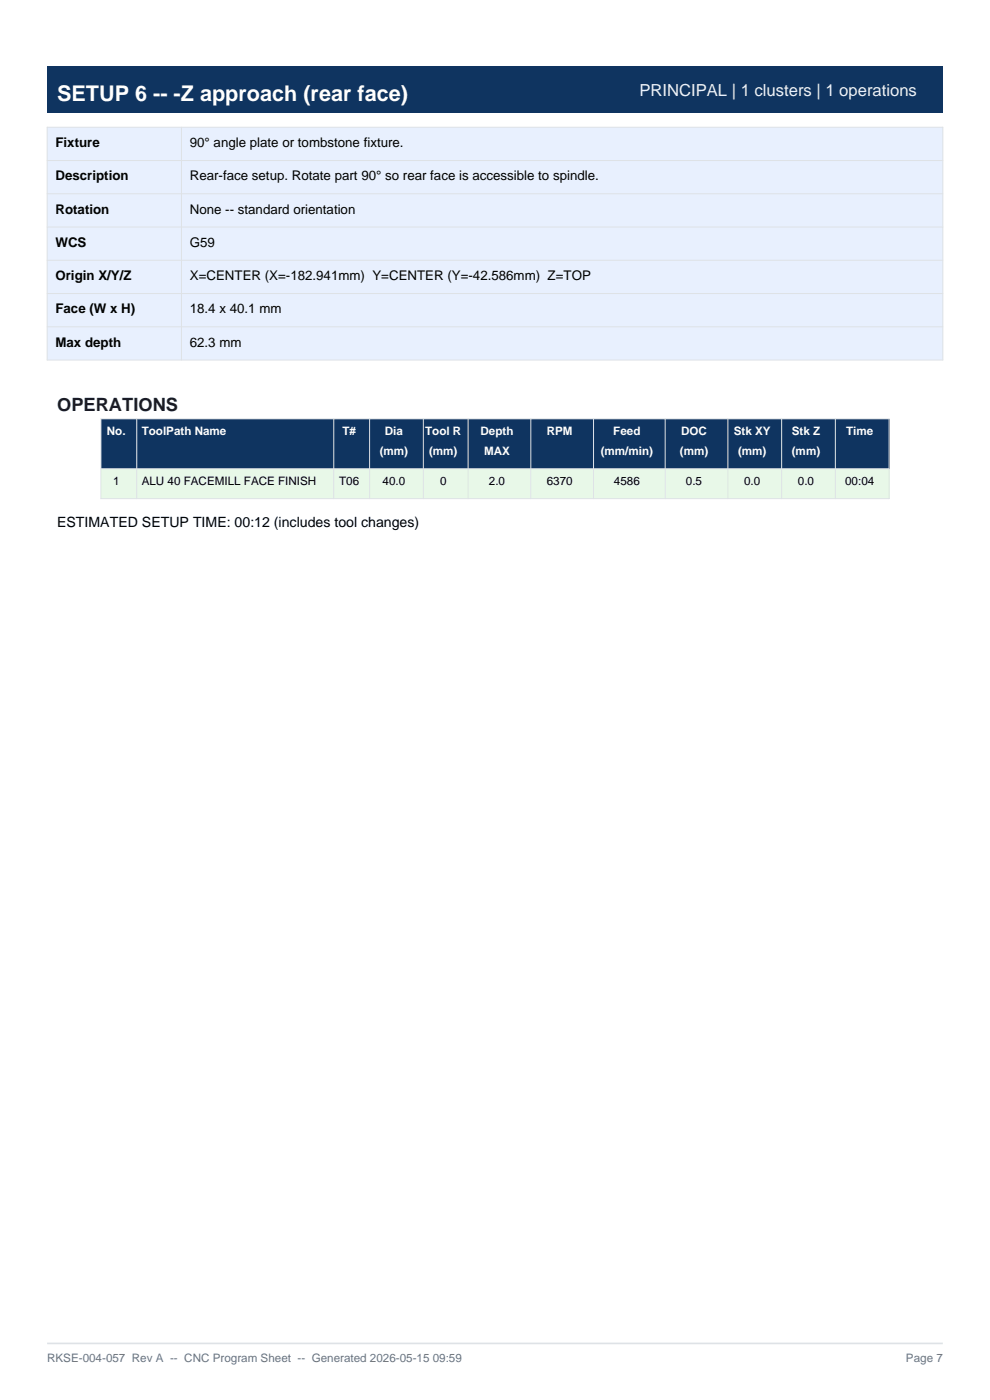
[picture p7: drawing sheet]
<svg xmlns="http://www.w3.org/2000/svg" width="210mm" height="297mm" viewBox="0 0 210 297" stroke-linecap="round" stroke-linejoin="round" font-family="sans-serif">
<defs><g id="words">
<text font-size="4.6" fill="#fff" x="12.1" y="21.5">SETUP 6 -- -Z approach (rear face)</text>
<text font-size="3.9" fill="#1a1a2e" x="12.1" y="87.1">OPERATIONS</text>
<text font-size="3.5" fill="#e8f0fe" x="135.6" y="20.5">PRINCIPAL | 1 clusters | 1 operations</text>
<text font-size="3" x="12.1" y="111.8">ESTIMATED SETUP TIME: 00:12 (includes tool changes)</text>
<g font-size="2.8">
<text x="11.8" y="31.2">Fixture</text>
<text x="40.3" y="31.2">90° angle plate or tombstone fixture.</text>
<text x="11.8" y="38.3">Description</text>
<text x="40.3" y="38.3">Rear-face setup. Rotate part 90° so rear face is accessible to spindle.</text>
<text x="11.8" y="45.3">Rotation</text>
<text x="40.3" y="45.3">None -- standard orientation</text>
<text x="11.8" y="52.4">WCS</text>
<text x="40.3" y="52.4">G59</text>
<text x="11.8" y="59.4">Origin X/Y/Z</text>
<text x="40.3" y="59.4">X=CENTER (X=-182.941mm) Y=CENTER (Y=-42.586mm) Z=TOP</text>
<text x="11.8" y="66.5">Face (W x H)</text>
<text x="40.3" y="66.5">18.4 x 40.1 mm</text>
<text x="11.8" y="73.6">Max depth</text>
<text x="40.3" y="73.6">62.3 mm</text>
</g>
<g font-size="2.5" fill="#fff">
<text x="22.7" y="92.4">No.</text>
<text x="30.1" y="92.4">ToolPath Name</text>
<text x="72.6" y="92.4">T#</text>
<text x="81.6" y="92.4">Dia</text>
<text x="90.2" y="92.4">Tool R</text>
<text x="101.9" y="92.4">Depth</text>
<text x="116" y="92.4">RPM</text>
<text x="130.1" y="92.4">Feed</text>
<text x="144.5" y="92.4">DOC</text>
<text x="155.7" y="92.4">Stk XY</text>
<text x="168" y="92.4">Stk Z</text>
<text x="179.5" y="92.4">Time</text>
<text x="80.6" y="96.6">(mm)</text>
<text x="91" y="96.6">(mm)</text>
<text x="102.7" y="96.6">MAX</text>
<text x="127.4" y="96.6">(mm/min)</text>
<text x="144.2" y="96.6">(mm)</text>
<text x="156.6" y="96.6">(mm)</text>
<text x="168" y="96.6">(mm)</text>
</g>
<g font-size="2.5">
<text x="24" y="103">1</text>
<text x="30.1" y="103">ALU 40 FACEMILL FACE FINISH</text>
<text x="71.9" y="103">T06</text>
<text x="81.2" y="103">40.0</text>
<text x="93.3" y="103">0</text>
<text x="103.7" y="103">2.0</text>
<text x="116" y="103">6370</text>
<text x="130.2" y="103">4586</text>
<text x="145.5" y="103">0.5</text>
<text x="157.9" y="103">0.0</text>
<text x="169.3" y="103">0.0</text>
<text x="179.3" y="103">00:04</text>
</g>
<g font-size="2.5" fill="#6c757d">
<text x="10" y="289">RKSE-004-057 Rev A -- CNC Program Sheet -- Generated 2026-05-15 09:59</text>
<text x="192.2" y="289">Page 7</text>
</g>
</g></defs>
<path d="M10 285h190" fill="none" stroke="#dee2e6" stroke-width=".35"/>
<path d="M10 14.1h190v9.9h-190z" fill-rule="evenodd" fill="#0f3460"/>
<path d="M10 27h190v49.4h-190z" fill-rule="evenodd" fill="#e8f0fe"/>
<path d="M10 27h190v49.4h-190zM10 34h190M38.5 27v49.4M10 41.1h190M10 48.2h190M10 55.2h190M10 62.3h190M10 69.3h190" fill="none" stroke="#dee2e6" stroke-width=".21"/>
<path d="M21.4 88.9h167.2v10.5h-167.2z" fill-rule="evenodd" fill="#0f3460"/>
<path d="M21.4 99.4h167.2v6.4h-167.2z" fill-rule="evenodd" fill="#fff"/>
<path d="M21.4 99.4h167.2v6.4h-167.2z" fill-rule="evenodd" fill="#e8f8e8"/>
<g fill="none" stroke="#dee2e6" stroke-width=".21">
<path d="M21.4 88.9h167.2v16.9h-167.2zM21.4 99.4h167.2M29 88.9v16.9M70.8 88.9v16.9M78.4 88.9v16.9M89.8 88.9v16.9M99.3 88.9v16.9M112.6 88.9v16.9M125.9 88.9v16.9M141.1 88.9v16.9M154.4 88.9v16.9M165.8 88.9v16.9"/>
<path d="M177.2 88.9v16.9"/>
</g>
<use href="#words"/>
</svg>
